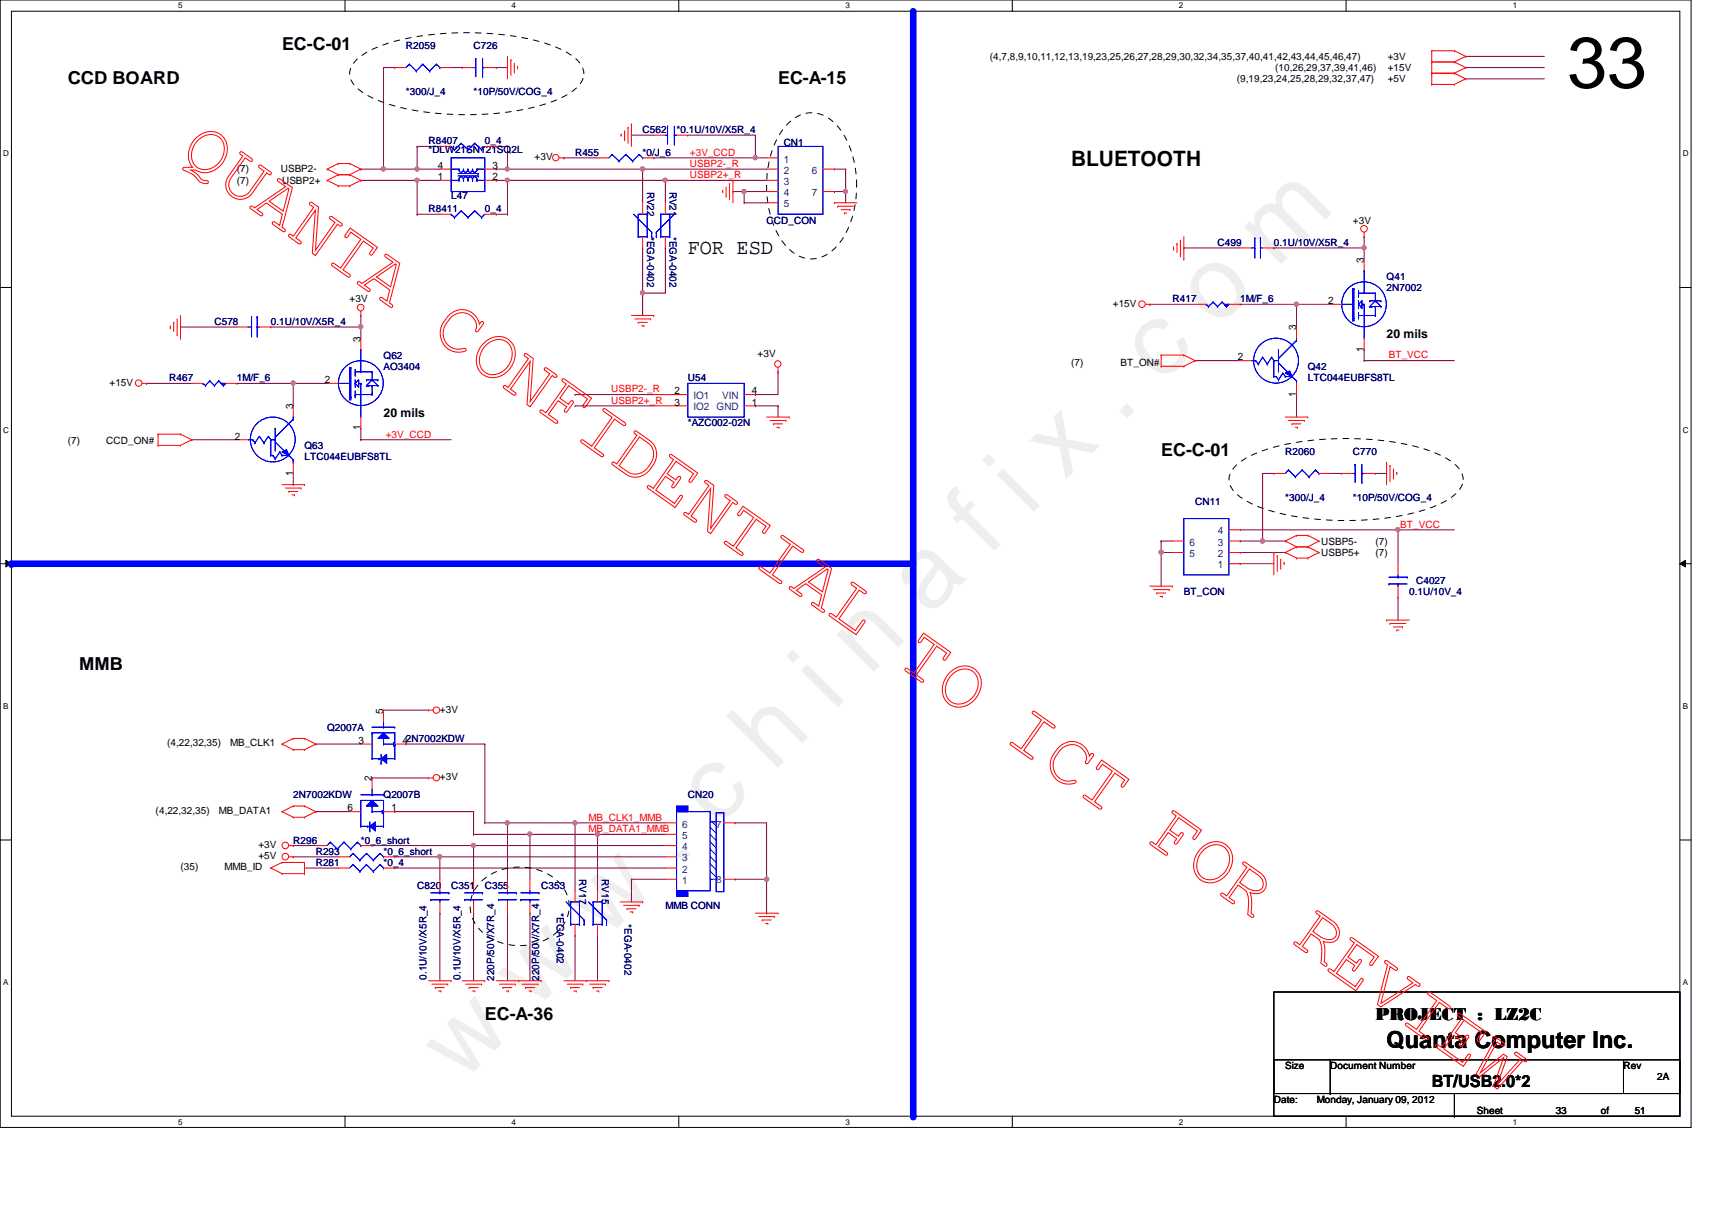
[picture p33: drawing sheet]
<svg xmlns="http://www.w3.org/2000/svg" width="297mm" height="210mm" viewBox="0 0 297 210" stroke-linecap="round" stroke-linejoin="round" font-family="sans-serif">
<defs><g id="words">
<text font-size="17.6" fill="#f0f" x="80.1" y="188" transform="rotate(-45 80.1 188)">w w w . c h i n a f i x . c o m</text>
<text font-size="12.5" x="271.9" y="15.2">33</text>
<text font-size="4.1" x="240.6" y="181.8">Quanta Computer Inc.</text>
<g font-size="3.7">
<text x="185.8" y="28.8">BLUETOOTH</text>
<text x="119.3" y="44.1">FOR ESD</text>
</g>
<g font-size="3.1">
<text x="48.9" y="8.7">EC-C-01</text>
<text x="11.8" y="14.6">CCD BOARD</text>
<text x="135" y="14.6">EC-A-15</text>
<text x="201.5" y="79.2">EC-C-01</text>
<text x="13.7" y="116.3">MMB</text>
<text x="84.1" y="177">EC-A-36</text>
<text x="238.6" y="176.9">PROJECT : LZ2C</text>
</g>
<text font-size="2.9" x="248.4" y="188.5">BT/USB2.0*2</text>
<g font-size="2.1">
<text x="240.6" y="58.7">20 mils</text>
<text x="66.5" y="72.4">20 mils</text>
</g>
<g font-size="1.8">
<text x="75.9" y="29.3">4</text>
<text x="85.5" y="29.3">3</text>
<text x="75.9" y="31.2">1</text>
<text x="85.5" y="31.2">2</text>
<text x="236.6" y="45.6" transform="rotate(-90 236.6 45.6)">3</text>
<text x="230.5" y="52.7">2</text>
<text x="62.6" y="59.3" transform="rotate(-90 62.6 59.3)">3</text>
<text x="224.9" y="57.3" transform="rotate(-90 224.9 57.3)">3</text>
<text x="214.8" y="62.5">2</text>
<text x="236.6" y="61" transform="rotate(-90 236.6 61)">1</text>
<text x="50.8" y="71" transform="rotate(-90 50.8 71)">3</text>
<text x="56.4" y="66.5">2</text>
<text x="117" y="68.4">2</text>
<text x="117" y="70.4">3</text>
<text x="130.5" y="68.4">4</text>
<text x="130.5" y="70.4">1</text>
<text x="224.9" y="68.8" transform="rotate(-90 224.9 68.8)">1</text>
<text x="40.7" y="76.2">2</text>
<text x="62.6" y="74.7" transform="rotate(-90 62.6 74.7)">1</text>
<text x="50.8" y="82.5" transform="rotate(-90 50.8 82.5)">1</text>
<text x="66.5" y="123.8" transform="rotate(-90 66.5 123.8)">5</text>
<text x="62.2" y="129">3</text>
<text x="69.8" y="129">42N7002KDW</text>
<text x="64.5" y="135.6" transform="rotate(-90 64.5 135.6)">2</text>
<text x="60.3" y="140.8">6</text>
<text x="67.9" y="140.8">1</text>
</g>
<g font-size="1.8" fill="#004080">
<text x="136" y="28.2">1</text>
<text x="136" y="30.1">2</text>
<text x="136" y="32.1">3</text>
<text x="136" y="34">4</text>
<text x="136" y="36">5</text>
<text x="140.8" y="30.1">6</text>
<text x="140.8" y="34">7</text>
<text x="120.3" y="69.3">IO1</text>
<text x="120.3" y="71.2">IO2 GND</text>
<text x="125.3" y="69.3">VIN</text>
<text x="206.4" y="94.7">6</text>
<text x="211.3" y="94.7">3</text>
<text x="211.3" y="92.7">4</text>
<text x="206.4" y="96.6">5</text>
<text x="211.3" y="98.6">1</text>
<text x="211.3" y="96.6">2</text>
<text x="118.4" y="143.6">6</text>
<text x="118.4" y="149.4">3</text>
<text x="118.4" y="147.5">4</text>
<text x="118.4" y="145.5">5</text>
<text x="118.4" y="153.3">1</text>
<text x="118.4" y="151.4">2</text>
</g>
<g font-size="1.7" fill="#000080">
<text x="70.4" y="8.5">R2059</text>
<text x="82.2" y="8.5">C726</text>
<text x="70.4" y="16.5">*300/J_4</text>
<text x="82.2" y="16.5">*10P/50V/COG_4</text>
<text x="111.5" y="23.1">C562</text>
<text x="117.4" y="23.1">*0.1U/10V/X5R_4</text>
<text x="74.3" y="26.6">*DLW21SN121SQ2L</text>
<text x="74.3" y="25.1">R8407</text>
<text x="84.1" y="25.1">0_4</text>
<text x="99.8" y="27">R455</text>
<text x="111.5" y="27">*0/J_6</text>
<text x="136" y="25.3">CN1</text>
<text x="78.3" y="34.5">L47</text>
<text x="112.3" y="33.2" transform="rotate(90 112.3 33.2)">RV22</text>
<text x="116.2" y="33.2" transform="rotate(90 116.2 33.2)">RV21</text>
<text x="74.3" y="36.8">R8411</text>
<text x="84.1" y="36.8">0_4</text>
<text x="112.3" y="41.1" transform="rotate(90 112.3 41.1)">*EGA-0402</text>
<text x="116.2" y="41.1" transform="rotate(90 116.2 41.1)">*EGA-0402</text>
<text x="133" y="38.8">CCD_CON</text>
<text x="211.2" y="42.7">C499</text>
<text x="221" y="42.7">0.1U/10V/X5R_4</text>
<text x="203.5" y="52.5">R417</text>
<text x="215.2" y="52.5">1M/F_6</text>
<text x="240.6" y="48.6">Q41</text>
<text x="240.6" y="50.5">2N7002</text>
<text x="37.2" y="56.3">C578</text>
<text x="47" y="56.3">0.1U/10V/X5R_4</text>
<text x="66.5" y="62.2">Q62</text>
<text x="66.5" y="64.2">AO3404</text>
<text x="226.9" y="64.2">Q42</text>
<text x="29.4" y="66.1">R467</text>
<text x="41.1" y="66.1">1M/F_6</text>
<text x="119.3" y="66.1">U54</text>
<text x="226.9" y="66.1">LTC044EUBFS8TL</text>
<text x="52.8" y="77.9">Q63</text>
<text x="119.3" y="74">*AZC002-02N</text>
<text x="52.8" y="79.8">LTC044EUBFS8TL</text>
<text x="223" y="78.9">R2060</text>
<text x="234.7" y="78.9">C770</text>
<text x="207.3" y="87.7">CN11</text>
<text x="223" y="86.9">*300/J_4</text>
<text x="234.7" y="86.9">*10P/50V/COG_4</text>
<text x="245.7" y="101.3">C4027</text>
<text x="205.4" y="103.3">BT_CON</text>
<text x="244.5" y="103.3">0.1U/10V_4</text>
<text x="56.8" y="126.8">Q2007A</text>
<text x="50.9" y="138.5">2N7002KDW</text>
<text x="66.5" y="138.5">Q2007B</text>
<text x="119.3" y="138.5">CN20</text>
<text x="50.9" y="146.3">R296</text>
<text x="54.8" y="148.3">R293</text>
<text x="62.6" y="146.3">*0_6_short</text>
<text x="66.5" y="148.3">*0_6_short</text>
<text x="54.8" y="150.2">R281</text>
<text x="66.5" y="150.2">*0_4</text>
<text x="72.4" y="154.1">C820</text>
<text x="78.3" y="154.1">C351</text>
<text x="84.1" y="154.1">C355</text>
<text x="93.9" y="154.1">C353</text>
<text x="100.5" y="152.5" transform="rotate(90 100.5 152.5)">RV17</text>
<text x="104.4" y="152.5" transform="rotate(90 104.4 152.5)">RV15</text>
<text x="96.6" y="158.4" transform="rotate(90 96.6 158.4)">*EGA-0402</text>
<text x="108.3" y="160.4" transform="rotate(90 108.3 160.4)">*EGA-0402</text>
<text x="115.4" y="157.7">MMB CONN</text>
<text x="74" y="170" transform="rotate(-90 74 170)">0.1U/10V/X5R_4</text>
<text x="79.9" y="170" transform="rotate(-90 79.9 170)">0.1U/10V/X5R_4</text>
<text x="85.7" y="170.1" transform="rotate(-90 85.7 170.1)">220P/50V/X7R_4</text>
<text x="93.6" y="170.1" transform="rotate(-90 93.6 170.1)">220P/50V/X7R_4</text>
</g>
<g font-size="1.7">
<text x="171.7" y="10.4">(4,7,8,9,10,11,12,13,19,23,25,26,27,28,29,30,32,34,35,37,40,41,42,43,44,45,46,47)</text>
<text x="240.8" y="10.4">+3V</text>
<text x="214.6" y="14.3">(9,19,23,24,25,28,29,32,37,47)</text>
<text x="221.2" y="12.4">(10,26,29,37,39,41,46)</text>
<text x="240.8" y="12.4">+15V</text>
<text x="240.8" y="14.3">+5V</text>
<text x="41.1" y="29.8">(7)</text>
<text x="48.7" y="29.8">USBP2-</text>
<text x="92.7" y="27.8">+3V</text>
<text x="41.1" y="31.9">(7)</text>
<text x="48.9" y="31.9">USBP2+</text>
<text x="234.7" y="38.8">+3V</text>
<text x="60.7" y="52.5">+3V</text>
<text x="193.1" y="53.2">+15V</text>
<text x="131.4" y="61.8">+3V</text>
<text x="185.8" y="63.4">(7)</text>
<text x="194.4" y="63.4">BT_ON#</text>
<text x="19" y="66.9">+15V</text>
<text x="11.8" y="77.1">(7)</text>
<text x="18.4" y="77.1">CCD_ON#</text>
<text x="229.2" y="94.5">USBP5-</text>
<text x="238.6" y="94.5">(7)</text>
<text x="229.2" y="96.5">USBP5+</text>
<text x="238.6" y="96.5">(7)</text>
<text x="76.3" y="123.7">+3V</text>
<text x="29" y="129.5">(4,22,32,35)</text>
<text x="39.9" y="129.5">MB_CLK1</text>
<text x="76.3" y="135.4">+3V</text>
<text x="27" y="141.2">(4,22,32,35)</text>
<text x="38" y="141.2">MB_DATA1</text>
<text x="44.8" y="147.1">+3V</text>
<text x="44.8" y="149.1">+5V</text>
<text x="31.3" y="151">(35)</text>
<text x="38.9" y="151">MMB_ID</text>
<text x="223" y="185.5">Size</text>
<text x="230.8" y="185.5">Document Number</text>
<text x="281.7" y="185.5">Rev</text>
<text x="221" y="191.3">Date:</text>
<text x="228.5" y="191.3">Monday, January 09, 2012</text>
<text x="287.5" y="187.4">2A</text>
<text x="256.2" y="193.3">Sheet</text>
<text x="269.9" y="193.3">33</text>
<text x="277.7" y="193.3">of</text>
<text x="283.6" y="193.3">51</text>
</g>
<g font-size="1.7" fill="#f00">
<text x="119.7" y="27">+3V_CCD</text>
<text x="119.7" y="29">USBP2-_R</text>
<text x="119.7" y="30.9">USBP2+_R</text>
<text x="241" y="62.2">BT_VCC</text>
<text x="106" y="68.1">USBP2-_R</text>
<text x="106" y="70">USBP2+_R</text>
<text x="66.9" y="75.9">+3V_CCD</text>
<text x="242.9" y="91.5">BT_VCC</text>
<text x="102.1" y="142.4">MB_CLK1_MMB</text>
<text x="102.1" y="144.4">MB_DATA1_MMB</text>
</g>
<g font-size="1.7" fill="#004080">
<text x="124.2" y="143.6">7</text>
<text x="124.2" y="153.2">8</text>
</g>
<g font-size="1.4">
<text x="30.9" y="1.4">5</text>
<text x="88.8" y="1.4">4</text>
<text x="146.7" y="1.4">3</text>
<text x="204.6" y="1.4">2</text>
<text x="262.5" y="1.4">1</text>
<text x=".5" y="27.1">D</text>
<text x="292" y="27.1">D</text>
<text x=".5" y="75.1">C</text>
<text x="292" y="75.1">C</text>
<text x=".5" y="123">B</text>
<text x="292" y="123">B</text>
<text x=".5" y="170.9">A</text>
<text x="292" y="170.9">A</text>
<text x="30.9" y="195.1">5</text>
<text x="88.8" y="195.1">4</text>
<text x="146.7" y="195.1">3</text>
<text x="204.6" y="195.1">2</text>
<text x="262.5" y="195.1">1</text>
</g>
</g></defs>
<path d="M0 0h293.4v195.6h-293.4zM2 1.9h289.5v191.7h-289.5z" fill="none" stroke="#000" stroke-width=".17"/>
<g fill="#fff">
<path d="M30.9 .2h.8v1.5h-.8z"/>
<path d="M30.9 193.8h.8v1.6h-.8z"/>
</g>
<path d="M59.9 0v1.9M59.9 193.6v2" fill="none" stroke="#000" stroke-width=".17"/>
<g fill="#fff">
<path d="M88.8 .2h.7v1.5h-.7z"/>
<path d="M88.8 193.8h.7v1.6h-.7z"/>
</g>
<path d="M117.8 0v1.9M117.8 193.6v2" fill="none" stroke="#000" stroke-width=".17"/>
<g fill="#fff">
<path d="M146.7 .2h.7v1.5h-.7z"/>
<path d="M146.7 193.8h.7v1.6h-.7z"/>
</g>
<path d="M175.6 0v1.9M175.6 193.6v2" fill="none" stroke="#000" stroke-width=".17"/>
<g fill="#fff">
<path d="M204.6 .2h.7v1.5h-.7z"/>
<path d="M204.6 193.8h.7v1.6h-.7z"/>
</g>
<path d="M233.5 0v1.9M233.5 193.6v2" fill="none" stroke="#000" stroke-width=".17"/>
<g fill="#fff">
<path d="M262.5 .2h.7v1.5h-.7z"/>
<path d="M262.5 193.8h.7v1.6h-.7z"/>
<path d="M.5 25.9h1v1.5h-1z"/>
<path d="M292 25.9h.9v1.5h-.9z"/>
<path d="M.5 73.8h1v1.6h-1z"/>
<path d="M292 73.8h.9v1.6h-.9z"/>
</g>
<path d="M0 49.9h2M291.5 49.9h1.9" fill="none" stroke="#000" stroke-width=".17"/>
<g fill="#fff">
<path d="M.5 121.8h.9v1.5h-.9z"/>
<path d="M292 121.8h.9v1.5h-.9z"/>
</g>
<path d="M0 97.8h2M1 97.2l1 .6-1 .5zM291.5 97.8l.9-.6v1.1zM291.5 97.8h1.9" fill="none" stroke="#000" stroke-width=".17"/>
<path d="M1 97.2l1 .6-1 .5zM291.5 97.8l.9-.6v1.1z" fill="#000"/>
<g fill="#fff">
<path d="M.5 169.7h.9v1.5h-.9z"/>
<path d="M292 169.7h.9v1.5h-.9z"/>
</g>
<path d="M0 145.7h2M291.5 145.7h1.9" fill="none" stroke="#000" stroke-width=".17"/>
<g fill="none" stroke="#800040" stroke-width=".17">
<path d="M254.3 11.7h.1M254.3 9.8h.1M254.3 11.7h13.7M254.3 9.8h13.7M47 56.7h.1M47 56.7h15.6M62.6 56.7h.1M62.6 56.7v2M25.4 66.5h.1M25.4 66.5h7.9M33.3 76.3h.1M33.3 76.3h7.8"/>
<path d="M41.1 66.5h.1M41.1 66.5h9.8M50.9 66.5h.1M50.9 66.5v3.9M62.6 76.3h.1M62.6 76.3h15.7"/>
</g>
<circle cx="62.6" cy="56.7" r=".37" fill="#f0f"/>
<circle cx="62.6" cy="56.7" r=".37" fill="none" stroke="#f0f" stroke-width=".17"/>
<path d="M31.3 56.7h.1M31.3 56.7h9.8M50.9 66.5h.1M50.9 66.5h5.9" fill="none" stroke="#800040" stroke-width=".17"/>
<circle cx="50.8" cy="66.5" r=".37" fill="#f0f"/>
<circle cx="50.8" cy="66.5" r=".37" fill="none" stroke="#f0f" stroke-width=".17"/>
<g fill="none" stroke="#800040" stroke-width=".17">
<path d="M62.6 31.3h.1M62.6 31.3h9.8M66.5 29.3h.1M66.5 29.3h5.9M109.6 23.5h.1M109.6 23.5h3.8M119.3 23.5h.1M119.3 23.5h11.8M131.1 23.5h.1M131.1 23.5v3.9M62.6 54.7h.1M62.6 54.7v2"/>
<path d="M62.6 74.3h.1M62.6 74.3v2M236.7 62.6h15.6M50.9 84.1h.1M50.9 82.1v2M242.6 91.9h.1M242.6 91.9h9.7M54.8 129.1h.1M54.8 129.1h7.8M64.6 135h.1M64.6 135h9.7M66.5 123.2h.1"/>
<path d="M66.5 123.2h7.8M50.9 146.7h.1M50.9 148.6h.1M50.9 146.7h3.9M50.9 148.6h7.8M52.8 150.6h.1M52.8 150.6h5.9M54.8 140.8h.1M54.8 140.8h5.9M64.6 146.7h.1M64.6 146.7h50.8M68.5 150.6h46.9"/>
<path d="M76.3 148.6h39.1"/>
</g>
<circle cx="242.5" cy="91.9" r=".37" fill="#f0f"/>
<circle cx="242.5" cy="91.9" r=".37" fill="none" stroke="#f0f" stroke-width=".17"/>
<g fill="none" stroke="#800040" stroke-width=".17">
<path d="M66.5 11.7h.1M66.5 11.7v17.6M78.3 11.7h1.9M80.2 11.7h.1M86.1 11.7h.1M86.1 11.7h1.9M254.3 13.7h.1M254.3 13.7h13.7M215.2 91.9h27.4M242.6 91.9h.1M242.6 91.9v5.9M242.6 103.6h.1"/>
<path d="M242.6 103.6v4"/>
</g>
<circle cx="66.5" cy="29.3" r=".37" fill="#f0f"/>
<circle cx="66.5" cy="29.3" r=".37" fill="none" stroke="#f0f" stroke-width=".17"/>
<path d="M66.5 11.7h2M68.5 11.7h.1M62.6 29.3h.1M62.6 29.3h3.9M238.6 82.1h.1M238.6 82.1h2" fill="none" stroke="#800040" stroke-width=".17"/>
<g fill="none" stroke="#f00" stroke-width=".17">
<path d="M88 9.8h.1M88 9.8v3.9M88.6 10.4h.1M88.6 10.4v2.7M89.2 12.5h.1M89.2 11v1.5M89.8 11.5h.1M89.8 11.5v.4M248.4 12.7h.1M248.4 10.8h.1M248.4 8.8h.1M248.4 14.6h.1"/>
<path d="M248.4 10.8h3.9M248.4 12.7h3.9M248.4 8.8v5.8M248.4 8.8h3.9M248.4 14.6h3.9M252.3 10.8h.1M252.3 12.7h.1M252.3 8.8h.1M252.3 14.6h.1M252.3 10.8l2 .9M252.3 8.8l2 1M252.3 12.7l2 1"/>
<path d="M254.3 11.7h.1M254.3 9.8h.1M254.3 13.7h.1M254.3 11.7l-2 1M254.3 9.8l-2 1M254.3 13.7l-2 .9M56.8 29.3h.1M56.8 31.3h.1M56.8 29.3l1.9 1M56.8 31.3l1.9 1M58.7 28.4h.1M58.7 30.3h.1"/>
<path d="M58.7 32.3h.1M58.7 28.4h2M58.7 28.4l-1.9 .9M58.7 30.3h2M58.7 30.3l-1.9 1M58.7 32.3h2M60.7 28.4h.1M60.7 30.3h.1M60.7 32.3h.1M60.7 28.4l1.9 .9M60.7 30.3l1.9 1M62.6 29.3h.1"/>
<path d="M62.6 31.3h.1M62.6 29.3l-1.9 1M62.6 31.3l-1.9 1M107.8 23.3h.1M107.8 23.3v.4M108.4 22.7v1.6M109 22.1h.1M109 22.1v2.7M109.6 21.5h.1M109.6 21.5v3.9M29.5 56.9h.1M29.5 56.5v.4"/>
<path d="M30.1 55.9h.1M30.1 55.9v1.6M30.7 58.1h.1M30.7 55.3v2.8M31.3 58.7h.1M31.3 54.7v4M62.6 54.7h.1M62.6 54v.7M24.7 66.5h.7M25.4 66.5h.1M27.4 77.3h.1M27.4 75.3h.1"/>
<path d="M27.4 77.3h3.9M27.4 75.3v2M27.4 75.3h3.9M31.3 77.3h.1M31.3 75.3h.1M31.3 75.3l2 1M33.3 76.3h.1M33.3 76.3l-2 1M48.9 84.1h3.9M49.5 84.7h2.7M50.1 85.3h.1M50.1 85.3h1.5"/>
<path d="M50.7 85.9h.4M51.1 85.9h.1M52.2 84.7h.1M52.8 84.1h.1M240.6 80.2h.1M240.6 80.2v3.9M241.2 80.8h.1M241.2 80.8v2.7M241.8 82.9h.1M241.8 81.4v1.5M242.4 82h.1M242.4 82v.3"/>
<path d="M240.6 107.6h.1M240.6 107.6h3.9M241.2 108.2h.1M241.2 108.2h2.7M241.8 108.8h1.5M242.4 109.3h.1M242.4 109.3h.3M243.3 108.8h.1M48.9 129.1h.1M48.9 129.1l2 .9M50.9 128.1h.1M50.9 130h.1"/>
<path d="M50.9 139.8h.1M50.9 128.1h1.9M50.9 128.1l-2 1M50.9 130h1.9M50.9 139.8h1.9M50.9 139.8l-2 1M52.8 128.1h.1M52.8 130h.1M52.8 139.8h.1M52.8 128.1l2 1M52.8 139.8l2 1M54.8 129.1h.1"/>
<path d="M54.8 129.1l-2 .9M47 150.6h.1M47 150.6l1.9 1M48.9 151.6h.1M48.9 149.6h.1M48.9 140.8h.1M48.9 151.6h3.9M48.9 149.6h3.9M48.9 149.6l-1.9 1M48.9 140.8l2 1M50.1 146.7h.8M50.1 148.6h.8"/>
<path d="M50.9 141.8h.1M50.9 146.7h.1M50.9 148.6h.1M50.9 141.8h1.9M52.8 151.6h.1M52.8 149.6h.1M52.8 141.8h.1M52.8 149.6v2M54.8 140.8h.1M54.8 140.8l-2 1"/>
<circle cx="62.6" cy="53.4" r=".57"/>
<circle cx="24.1" cy="66.5" r=".56"/>
<circle cx="49.5" cy="146.7" r=".57"/>
<circle cx="49.5" cy="148.6" r=".57"/>
</g>
<path d="M221 172.1h70.5v17.6h-70.5zM221 189.7h70.5v3.9h-70.5zM221 183.9h70.5v5.8h-70.5zM252.3 193.6h.1M252.3 189.7v3.9M281.7 183.9h.1M281.7 183.9v5.8" fill="none" stroke="#000" stroke-width=".17"/>
<path d="M158.5 1.9v191.7" fill="none" stroke="#00f" stroke-width="1.1"/>
<circle cx="158.5" cy="193.6" r=".57" fill="#00f"/>
<path d="M2 97.8h156.5" fill="none" stroke="#00f" stroke-width="1.1"/>
<circle cx="2" cy="97.8" r=".57" fill="#00f"/>
<path d="M61.7 10.5a15.7 15.7 0 0 1 7.3-3.5 52.4 52.4 0 0 1 25.6 .5 11.4 11.4 0 0 1 6.2 3.8 2.85 2.85 0 0 1-.5 3.7 15.9 15.9 0 0 1-7.3 3.5 52 52 0 0 1-25.6-.4 11.4 11.4 0 0 1-6.3-3.8 2.86 2.86 0 0 1 .6-3.8zM136.3 21.8a5.5 5.5 0 0 1 9 0 17.2 17.2 0 0 1 3.1 13.5 12.5 12.5 0 0 1-4.8 8.8 5.4 5.4 0 0 1-7.3-1.5 16.5 16.5 0 0 1-3.2-12 15.5 15.5 0 0 1 3.2-8.8zM214.3 80.9a15.7 15.7 0 0 1 7.2-3.5 52.4 52.4 0 0 1 25.7 .5 11.4 11.4 0 0 1 6.2 3.8 2.85 2.85 0 0 1-.6 3.7 15.9 15.9 0 0 1-7.3 3.5 52 52 0 0 1-25.6-.4 11.4 11.4 0 0 1-6.2-3.8 2.86 2.86 0 0 1 .6-3.8z" fill="none" stroke="#000" stroke-width=".17" stroke-dasharray="1 1 1 1 1 1 1 1"/>
<path d="M35.2 66.5h.1M35.2 66.5l.4 .4M35.6 66.9h.1M36.4 66.1h.1M36.4 66.1l.8 .8M36.4 66.1l-.8 .8M37.2 66.9h.1M38 66.1h.1M38 66.1l.8 .8M38 66.1l-.8 .8M38.8 66.9h.1M39.2 66.5l-.4 .4" fill="none" stroke="#00f" stroke-width=".17"/>
<path d="M38.4 66.5h.8l-.4 .4z" fill-rule="evenodd" fill="#00f"/>
<g fill="none" stroke="#00f" stroke-width=".17">
<path d="M35.2 66.5h.1M35.2 66.5l.4 .4M35.6 66.9h.1M36.4 66.1h.1M36.4 66.1l.8 .8M36.4 66.1l-.8 .8M37.2 66.9h.1M38 66.1h.1M38 66.1l.8 .8M38 66.1l-.8 .8M38.4 66.5h.8l-.4 .4zM38.8 66.9h.1"/>
<path d="M39.2 66.5l-.4 .4"/>
</g>
<path d="M38.4 66.5h.8l-.4 .4z" fill-rule="evenodd" fill="#00f"/>
<g fill="none" stroke="#00f" stroke-width=".17">
<path d="M71 11.1h.1M71 11.1l-.6 .6M71 11.1l1.2 1.2M72.2 12.3h.1M73.4 11.1h.1M73.4 11.1l-1.2 1.2M73.4 11.1l1.1 1.2M74.5 12.3h.1M75.7 11.1h.1M75.7 11.1l-1.2 1.2M75.7 11.1l.6 .6M76.3 11.7h.1"/>
<path d="M82.2 11.7h.3M82.5 11.7h.1M82.5 10.2h.1M82.5 10.2v3.1M83.7 13.3h.1M83.7 11.7h.1M83.7 11.7h.4M83.7 10.2v3.1M115.4 23.5h.4M115.8 21.9h.1M115.8 23.5h.1M115.8 21.9v3.1"/>
<path d="M117 23.5h.1M117 23.5h.4M117 21.9v3.1M43 56.7h.6M43.6 54.9h.1M43.6 56.7h.1M43.6 54.9v3.6M44.6 56.7h.1M44.6 54.9h.1M44.6 56.7h.4M44.6 54.9v3.6M235.7 54.7h2.9"/>
<path d="M236.7 50.8h1.9M237.7 53.2h.1M237.7 52.2h.1M237.7 53.2h1.9M237.7 52.2h1.9M237.9 53.2h.1M238 53.2h.1M238.6 53.2h.1M238.6 50.8h.1M238.6 52.2h.1M238.6 54.7h.1M238.6 50.8v1.4"/>
<path d="M238.6 53.2v1.5M238.6 52.2l1 1M238.6 52.2l-.9 1M239.6 53.2h.1M239.6 52.2h.1M38.4 66.5h.8l-.4 .4zM58.7 66.5h2M60.7 69h.1M60.7 66.5h.1M60.7 69.2h.1M60.7 69.2h.2M60.9 63.8h.1"/>
<path d="M60.9 68.8h.1M60.9 69.2h.1M60.9 63.8h-.2v5.4M60.9 63.8v5.4M61.6 64.5h.1M61.6 66.5h.1M61.6 65.9h.1M61.6 67.1h.1M61.6 67.9h.1M61.6 68.6h.1M61.6 64.1h.1M61.6 64.9h.1"/>
<path d="M61.6 65.1h.1M61.6 68.5h.1M61.6 68.8h.1M61.6 64.5h3M61.6 66.5l.4 .4M61.6 64.1v1M61.6 65.9v1.2M61.6 67.9v.9M61.6 68.5h3M62 66.9h.1M62 66.9l.2 .2M62.2 67.1h.1"/>
<path d="M62.2 65.9h.1M62.2 66.5h.1M62.2 66.5h.4M62.2 65.9l-.6 .6M62.2 65.9v1.2M62.6 66.5h.1M62.6 60.6h.1M62.6 60.6v3.9M62.6 66.5v5.8M63.6 66.9h.1M63.6 65.9h.1M63.6 66.9h2"/>
<path d="M63.6 65.9h2M63.8 66.9h.1M64 66.9h.1M64.6 66.9h.1M64.6 64.5h.1M64.6 65.9h.1M64.6 68.5h.1M64.6 64.5v1.4M64.6 66.9v1.6M64.6 65.9l1 1M64.6 65.9l-1 1M65.6 66.9h.1"/>
<path d="M65.6 65.9h.1M242.6 99.7v.4M241 101.3h.1M241 101.3h3.1M241 100.1h3.1M242.6 100.1h.1M242.6 101.3h.1M242.6 101.3v.4M244.1 100.1h.1"/>
<circle cx="236.6" cy="52.8" r="3.9"/>
<circle cx="62.6" cy="66.5" r="3.9"/>
</g>
<g fill="none" stroke="#f00" stroke-width=".17">
<path d="M68.5 11.7h1.9M76.3 11.7h2M80.2 11.7h2M84.1 11.7h2M113.4 23.5h2M117.4 23.5h1.9M41.1 56.7h1.9M45 56.7h2M62.6 58.7v1.9M33.3 66.5h1.9M39.2 66.5h1.9M56.8 66.5h1.9"/>
<path d="M62.6 72.3v2M242.6 97.8v1.9M242.6 101.7v1.9"/>
</g>
<path d="M66.5 127.1l1 1h-1.9z" fill="#00f"/>
<path d="M66.5 127.1l1 1h-1.9z" fill="none" stroke="#00f" stroke-width=".17"/>
<path d="M66.1 131.6l1-.7v1.5z" fill="#00f"/>
<g fill="none" stroke="#00f" stroke-width=".17">
<path d="M64.6 127.1h.1M64.6 131.6h.1M64.6 127.1v4.5M64.6 127.1h3.9M64.6 126.2h3.9M64.6 131.6h1.5M65.7 131.6h.1M66.1 131.6l1-.7v1.5zM66.1 132.4h.1M66.1 130.9v1.5M66.5 129.1h.1M66.5 128.1h.1"/>
<path d="M66.5 126.2h.1M66.5 129.1h2M66.5 125.2v1M66.5 128.1v1M67.1 131.6h.1M67.1 131.6h1.4"/>
</g>
<path d="M66.5 127.1l1 1h-1.9z" fill="#00f"/>
<path d="M66.5 127.1l1 1h-1.9z" fill="none" stroke="#00f" stroke-width=".17"/>
<path d="M66.1 131.6l1-.7v1.5z" fill="#00f"/>
<g fill="none" stroke="#00f" stroke-width=".17">
<path d="M64.6 127.1h.1M64.6 131.6h.1M64.6 127.1v4.5M64.6 127.1h3.9M64.6 126.2h3.9M64.6 131.6h1.5M65.7 131.6h.1M66.1 131.6l1-.7v1.5zM66.1 132.4h.1M66.1 130.9v1.5M66.5 129.1h.1M66.5 128.1h.1"/>
<path d="M66.5 126.2h.1M66.5 129.1h2M66.5 125.2v1M66.5 128.1v1M67.1 131.6h.1M67.1 131.6h1.4"/>
</g>
<path d="M62.6 129.1h2M66.5 123.2v2" fill="none" stroke="#f00" stroke-width=".17"/>
<path d="M63.6 139.8l1-.9 1 .9z" fill="#00f"/>
<path d="M63.6 139.8l1-.9 1 .9z" fill="none" stroke="#00f" stroke-width=".17"/>
<path d="M64.2 143.3l.9-.7v1.5z" fill="#00f"/>
<g fill="none" stroke="#00f" stroke-width=".17">
<path d="M62.6 138.9h.1M62.6 138.9v4.4M62.6 138.9h3.9M62.6 137.9h3.9M64.6 139.8h.1M64.6 137.9h.1M64.6 136.9v1M64.6 139.8v1M66.5 138.9h.1M66.5 137.9h.1M66.5 138.9v4.4M62.6 143.3h.1"/>
<path d="M62.6 143.3h1.6M63.8 143.3h.1M64.2 143.3l.9-.7v1.5zM64.2 144.1h.1M64.2 142.6v1.5M64.6 140.8h.1M64.6 140.8h1.9M65.1 143.3h.1M65.1 143.3h1.4M66.3 140.6h.1M66.3 141h.1M66.3 140.6h.2"/>
<path d="M66.3 140.6v.4M66.3 141h.2M66.5 140.8h.1M66.5 143.3h.1M66.5 141h.1"/>
</g>
<path d="M63.6 139.8l1-.9 1 .9z" fill="#00f"/>
<path d="M63.6 139.8l1-.9 1 .9z" fill="none" stroke="#00f" stroke-width=".17"/>
<path d="M64.2 143.3l.9-.7v1.5z" fill="#00f"/>
<g fill="none" stroke="#00f" stroke-width=".17">
<path d="M62.6 138.9h.1M62.6 138.9v4.4M62.6 138.9h3.9M62.6 137.9h3.9M64.6 139.8h.1M64.6 137.9h.1M64.6 136.9v1M64.6 139.8v1M66.5 138.9h.1M66.5 137.9h.1M66.5 138.9v4.4M61.3 150h.1"/>
<path d="M61.3 148h.1M61.3 150l-.6 .6M61.3 150l1.1 1.2M61.3 148l-.6 .6M61.3 148l1.1 1.2M62.4 151.2h.1M62.4 149.2h.1M62.6 143.3h.1M62.6 143.3h1.6M63.6 150h.1M63.6 148h.1M63.6 150l-1.2 1.2"/>
<path d="M63.6 150l1.2 1.2M63.6 148l-1.2 1.2M63.6 148l1.2 1.2M63.8 143.3h.1M64.2 143.3l.9-.7v1.5zM64.2 144.1h.1M64.2 142.6v1.5M64.6 140.8h.1M64.6 140.8h1.9M64.8 151.2h.1M64.8 149.2h.1M65.1 143.3h.1"/>
<path d="M65.1 143.3h1.4M66 150h.1M66 148h.1M66 150l-1.2 1.2M66 150l.5 .6M66 148l-1.2 1.2M66 148l.5 .6M66.3 140.6h.1M66.3 141h.1M66.3 140.6h.2M66.3 140.6v.4M66.3 141h.2"/>
<path d="M66.5 140.8h.1M66.5 143.3h.1M66.5 141h.1M66.5 150.6h.1M66.5 148.6h.1"/>
</g>
<path d="M236.7 82.1h1.9M64.6 135v1.9M58.7 150.6h2M58.7 148.6h2M60.7 140.8h1.9M66.5 140.8h2M66.5 150.6h2M66.5 148.6h2" fill="none" stroke="#f00" stroke-width=".17"/>
<path d="M48.9 78.4l.8-.4 .4 1z" fill="#00f"/>
<g fill="none" stroke="#00f" stroke-width=".17">
<path d="M43 76.3h.9M43.9 76.3h.1M43.9 76.3l.3 .5M44.2 76.8h.1M45 75.7h.1M45 75.7l-.8 1.1M45 75.7l.8 1.1M45.8 76.8h.1M46.6 75.7h.1M46.6 75.7l-.8 1.1M46.6 75.7l.4 .6M47 76.3h.1"/>
<path d="M47 79h.1M47 76.3h.7M47 76.3v2.7M47 79h.4M47.4 79h.1M47.4 79l.3 .6M47.7 76.3h.1M47.7 74.3h.1M47.7 79.6h.1M47.7 74.3v3.9M47.7 76.7l1.6 1.5M48.6 78.4h.1"/>
<path d="M48.6 78.4l-.9 1.2M48.6 78.4l.3 .6M48.9 78.4l.8-.4 .4 1zM48.9 79h.1M48.9 79h1.2M49.3 78.2h.1M50.1 79h.1M50.1 79l.8 .8M50.9 79.8h.1M50.9 72.7h.1M50.9 72.3h.1M50.9 72.3v.4"/>
<path d="M50.9 79.8v.4M50.9 72.7l-3.2 3.2M50.9 80.2h.1"/>
<circle cx="47.3" cy="76.2" r="3.9"/>
</g>
<path d="M48.9 78.4l.8-.4 .4 1z" fill="#00f"/>
<g fill="none" stroke="#00f" stroke-width=".17">
<path d="M43 76.3h.9M43.9 76.3h.1M43.9 76.3l.3 .5M44.2 76.8h.1M45 75.7h.1M45 75.7l-.8 1.1M45 75.7l.8 1.1M45.8 76.8h.1M46.6 75.7h.1M46.6 75.7l-.8 1.1M46.6 75.7l.4 .6M47 76.3h.1"/>
<path d="M47 79h.1M47 76.3h.7M47 76.3v2.7M47 79h.4M47.4 79h.1M47.4 79l.3 .6M47.7 76.3h.1M47.7 74.3h.1M47.7 79.6h.1M47.7 74.3v3.9M47.7 76.7l1.6 1.5M48.6 78.4h.1"/>
<path d="M48.6 78.4l-.9 1.2M48.6 78.4l.3 .6M48.9 78.4l.8-.4 .4 1zM48.9 79h.1M48.9 79h1.2M49.3 78.2h.1M50.1 79h.1M50.1 79l.8 .8M50.9 79.8h.1M50.9 72.7h.1M50.9 72.3h.1M50.9 72.3v.4"/>
<path d="M50.9 79.8v.4M50.9 72.7l-3.2 3.2M50.9 80.2h.1M57.3 146.1h.1M57.3 146.1l-.5 .6M57.3 146.1l1.2 1.2M58.5 147.3h.1M59.7 146.1h.1M59.7 146.1l-1.2 1.2M59.7 146.1l1.2 1.2M60.9 147.3h.1M62 146.1h.1"/>
<path d="M62 146.1l-1.1 1.2M62 146.1l.6 .6M62.6 146.7h.1"/>
<circle cx="47.3" cy="76.2" r="3.9"/>
</g>
<path d="M41.1 76.3h1.9M50.9 70.4v1.9M50.9 80.2v1.9M54.8 146.7h2M62.6 146.7h2" fill="none" stroke="#f00" stroke-width=".17"/>
<circle cx="62.6" cy="56.7" r=".37" fill="#f0f"/>
<circle cx="62.6" cy="56.7" r=".37" fill="none" stroke="#f0f" stroke-width=".17"/>
<circle cx="50.8" cy="66.5" r=".37" fill="#f0f"/>
<circle cx="50.8" cy="66.5" r=".37" fill="none" stroke="#f0f" stroke-width=".17"/>
<circle cx="242.5" cy="91.9" r=".37" fill="#f0f"/>
<circle cx="242.5" cy="91.9" r=".37" fill="none" stroke="#f0f" stroke-width=".17"/>
<circle cx="66.5" cy="29.3" r=".37" fill="#f0f"/>
<circle cx="66.5" cy="29.3" r=".37" fill="none" stroke="#f0f" stroke-width=".17"/>
<g fill="none" stroke="#f00" stroke-width=".17">
<path d="M34 24a3.1 3.1 0 0 1 5.1 .3 4.1 4.1 0 0 1-4 5.6l-1.2-.4h-.8a4.3 4.3 0 0 1 1.9 1.6l1 .3 .1 .4a1.82 1.82 0 0 1-2.1-1.1l-.7-.5-1.4-.7-.2-.2 .2-.2 1.5-.1a3.8 3.8 0 0 1 .6-5zM34.4 24.3a2.54 2.54 0 0 1 2.5-.9 2.54 2.54 0 0 1 2 1.9 3.5 3.5 0 0 1-4.2 4 2.84 2.84 0 0 1-.8-4.4zM41.6 26.4l.2-.1 .3 .1 1.5 1.1 .2 .3-.3 .2-.9-.6-2.5 3.5a2.01 2.01 0 0 0 .4 2.8 2.01 2.01 0 0 0 2.9-.5l2.4-3.5-.9-.7 .1-.4 .4 .1 1.6 1.2a.26 .26 0 0 1-.2 .4l-.5-.3-2.5 3.5a2.53 2.53 0 0 1-3.6 .6 2.53 2.53 0 0 1-.6-3.5l2.5-3.5-.5-.4zM43.4 35.8l.3-.1 .5 .3 5.4-3.6-1.4-1a.26 .26 0 0 1 0-.3 .26 .26 0 0 1 .2-.1l2.3 1.6-1.8 6.8 .6 .4a.25 .25 0 0 1 0 .3 .25 .25 0 0 1-.3 .1l-1.8-1.2-.2-.3 .3-.2 1 .6 .5-1.9-2.8-2-1.6 1.1 1 .8-.2 .3h-.3l-1.5-1.2-.2-.2zM46.7 34.9l3.3-2.2 .1 .1-1 3.8zM53.7 35.2l.1-.1 .4 .1 1.1 .7-.6 7.5 3.4-4.8-.9-.7v-.3l.3-.1 .2 .1 1.5 1.1 .2 .3-.3 .2-.5-.3-3.9 5.4-.5-.4 .5-7.4-3.4 4.8 .9 .7v.2l-.1 .1-.3-.1-1.6-1.1-.1-.2 .3-.3 .5 .4 3.5-5-.7-.5zM60.8 39.6l4.7 3.3-1 1.3h-.3l-.1-.2 .7-1-1.8-1.2-3.5 5 1.2 .9v.3l-.2 .1-2.8-1.9-.2-.3 .3-.3 1.3 .9 3.5-5-1.7-1.2-.7 .9h-.3l-.1-.3 .1-.2zM62 48.9h.3l.5 .3 5.4-3.7-1.4-1a.26 .26 0 0 1 0-.3 .26 .26 0 0 1 .3-.1l2.3 1.6-1.8 6.8 .5 .5a.25 .25 0 0 1 0 .2 .25 .25 0 0 1-.3 .1l-1.8-1.2-.1-.3 .3-.2 .9 .6 .5-1.9-2.7-2-1.7 1.2 1 .7-.1 .4-.4-.1-1.5-1.1-.2-.3zM65.3 48l3.3-2.2 .2 .1-1 3.9zM77.8 54.7a3.1 3.1 0 0 1 3.2-.9 3.1 3.1 0 0 1 2.2 2.4l.3-.4 .4 .1-.1 .3-.8 1.2-.3 .2-.2-.2a2.42 2.42 0 0 0-.8-2.7 2.42 2.42 0 0 0-2.9-.1 4.1 4.1 0 0 0-1.8 4 2.73 2.73 0 0 0 3.6 1.8l.3 .2-.1 .2a3.2 3.2 0 0 1-3.8-.9 3.2 3.2 0 0 1-.1-4zM83.9 59.5a3.2 3.2 0 0 1 5.1 .3 4.1 4.1 0 0 1-4 5.7 3.1 3.1 0 0 1-2-4.7zM84.3 59.9a2.54 2.54 0 0 1 2.6-1 2.54 2.54 0 0 1 1.9 1.9 3.5 3.5 0 0 1-4.1 4.1 2.84 2.84 0 0 1-.8-4.5z"/>
<path d="M91 61.4l.1-.1 .3 .1 1.1 .8-.5 7.4 3.4-4.8-.9-.6v-.3l.2-.1 .2 .1 1.6 1.1 .1 .2-.3 .3-.5-.4-3.8 5.5-.6-.4 .6-7.5-3.4 4.8 .9 .7v.3l-.1 .1-.4-.1-1.5-1.1-.2-.3 .3-.2 .6 .3 3.5-5-.7-.5zM97.5 65.8l.2-.1 .3 .1 4.6 3.3-1 1.4-.2 .2h-.2l-.1-.3 .8-1.2-3.2-2.3-1.6 2.2 1.5 1 .5-.6a.26 .26 0 0 1 .3 0 .26 .26 0 0 1 .1 .3l-1.2 1.7a.26 .26 0 0 1-.3 0 .26 .26 0 0 1-.1-.3l.4-.6-1.5-1.1-1.7 2.4 1.6 1.2-.1 .3-.3-.1-2.4-1.7-.2-.2 .1-.3h.2l.7 .5 3.5-5-.7-.5zM104.6 71l.1-.1 .4 .1 3.3 2.3 .2 .3-.4 .2-1.6-1.1-3.5 5 1.6 1.2v.2l-.3 .1-3.5-2.4-.1-.3 .3-.2 1.6 1.1 3.5-5-1.4-1-.2-.3zM110 74.9l.3-.2 .2 .1 2.2 1.6a3.2 3.2 0 0 1 .2 4.9 3.1 3.1 0 0 1-4.3 1l-2.3-1.6-.1-.3 .3-.2 .5 .3 3.5-5-.5-.4zM110.9 75.8l1.5 1.1a2.49 2.49 0 0 1 .5 3.5 2.98 2.98 0 0 1-3.5 1.7l-2-1.3zM116.2 78.9l.1-.1 .3 .1 4.5 3.2-1.1 1.4-.2 .2-.2-.1-.1-.2 .8-1.2-3-2.2-1.5 2.2 1.5 1.1 .4-.6 .4 .1-.1 .3-.9 1.4-.3 .1-.2-.1 .4-.8-1.5-1.1-1.7 2.4 3.2 2.3 1-1.3h.3l.1 .1-.1 .3-1.2 1.6-4.6-3.2-.2-.3 .2-.3h.1l.7 .5 3.6-5-.7-.5zM122.3 83.4l.1-.1 .3 .1 1.1 .8-.5 7.5 3.4-4.8-.9-.7v-.3l.3-.1 .1 .1 1.6 1.1 .2 .3-.3 .2-.6-.3-3.8 5.4-.5-.4 .5-7.5-3.4 4.8 .9 .7v.3l-.1 .1-.3-.1-1.6-1.1-.2-.3 .4-.2 .5 .3 3.5-5-.7-.5zM128.9 87.8l4.7 3.4-.9 1.3h-.3l-.1-.3 .6-.9-1.7-1.2-3.5 5 1.2 .9v.2l-.3 .1-2.7-1.9-.2-.3 .3-.2 1.2 .9 3.6-5-1.8-1.3-.6 .9h-.3l-.1-.2 .1-.2zM135.5 93l.2-.1 .3 .1 3.3 2.3 .2 .3-.3 .2-1.7-1.1-3.5 5 1.6 1.2v.2l-.3 .1-3.5-2.4-.1-.3 .3-.2 1.6 1.1 3.5-5-1.4-1-.2-.3zM137 101.9l.2-.1 .5 .3 5.4-3.7-1.4-1a.26 .26 0 0 1 0-.3 .26 .26 0 0 1 .3-.1l2.3 1.6-1.8 6.9 .5 .4a.25 .25 0 0 1 0 .2 .25 .25 0 0 1-.2 .1l-1.8-1.2-.2-.3 .3-.2 1 .6 .5-1.9-2.8-1.9-1.6 1.1 .9 .7-.1 .4-.3-.1-1.6-1.1-.2-.3zM140.3 101l3.2-2.3 .2 .1-1 3.9zM147.7 101.1l.3-.1 .1 .1 2.2 1.5a.26 .26 0 0 1 0 .3 .26 .26 0 0 1-.3 .1l-.9-.6-3.6 5 2.9 2 1.2-1.7 .3-.2 .1 .1 .1 .1-.1 .3-1.5 2.1-4.5-3.2-.2-.3 .3-.2 1 .6 3.5-4.9-.9-.7z"/>
<path d="M160.2 109.8l4.8 3.4-1 1.3h-.3l-.1-.3 .6-.9-1.7-1.2-3.5 5 1.2 .9v.2l-.2 .2-2.8-2-.2-.2 .3-.3 1.3 .9 3.5-5-1.7-1.2-.7 .9-.3-.1-.1-.2 .1-.2zM164.8 116.7a3.2 3.2 0 0 1 5.1 .3 4.1 4.1 0 0 1-4 5.6 3.1 3.1 0 0 1-2-4.7zM165.2 117a2.54 2.54 0 0 1 2.6-.9 2.54 2.54 0 0 1 1.9 1.9 3.5 3.5 0 0 1-4.2 4 2.84 2.84 0 0 1-.8-4.4zM179.1 123.5l.2-.1 .3 .1 3.3 2.3 .2 .3-.3 .2-1.7-1.1-3.5 5 1.6 1.1v.3l-.3 .1-3.5-2.4-.1-.3 .3-.2 1.6 1.1 3.5-5-1.4-1-.2-.3zM183.7 129.7a3.1 3.1 0 0 1 3.1-1 3.1 3.1 0 0 1 2.2 2.5l.4-.5 .3 .2v.3l-.9 1.1-.2 .2-.3-.1a2.42 2.42 0 0 0-.8-2.8 2.42 2.42 0 0 0-2.8-.1 4.1 4.1 0 0 0-1.9 4 2.73 2.73 0 0 0 3.7 1.8l.2 .3v.1a3.2 3.2 0 0 1-3.8-.9 3.2 3.2 0 0 1-.1-3.9zM191.1 131.8l4.8 3.4-1 1.3h-.3l-.1-.3 .6-.9-1.7-1.2-3.5 5 1.2 .9v.3l-.2 .1-2.8-2-.2-.2 .3-.3 1.3 .9 3.5-5-1.7-1.2-.7 .9h-.3l-.1-.3 .1-.2zM203.4 140.7l.1-.1 .3 .1 4.7 3.3-1 1.5-.3 .1h-.1l-.1-.3 .8-1.2-3.3-2.3-1.5 2.2 1.5 1.1 .4-.6a.26 .26 0 0 1 .3 0 .26 .26 0 0 1 .1 .2l-1.2 1.7a.26 .26 0 0 1-.2 0 .26 .26 0 0 1-.1-.3l.4-.6-1.5-1.1-1.7 2.4 1.6 1.2-.2 .4-.3-.1-2.4-1.7-.2-.3 .2-.2 .1-.1 .8 .5 3.5-5-.7-.5zM208.4 147.2a3.2 3.2 0 0 1 5.1 .3 4.1 4.1 0 0 1-4 5.6 3.1 3.1 0 0 1-2-4.7zM208.8 147.5a2.54 2.54 0 0 1 2.6-.9 2.54 2.54 0 0 1 1.9 1.9 3.5 3.5 0 0 1-4.2 4 2.84 2.84 0 0 1-.8-4.4zM215.7 149.6l.1-.1 .3 .1 2.6 1.8a1.94 1.94 0 0 1 1 1.9 1.94 1.94 0 0 1-1.3 1.7l-1.5-.1 .3 1.3-.1 2.2 .4 .4-.1 .3-.9-.5 .1-2.3-.2-1.4-.2-.4-1.4-1-1.5 2.2 .9 .7-.1 .4-.4-.1-1.9-1.4v-.3l.3-.1 .7 .5 3.6-5-.7-.5zM216.8 150.7a3.8 3.8 0 0 1 2.3 2.2 1.25 1.25 0 0 1-.3 1.4 1.25 1.25 0 0 1-1.5 .2l-1-.5-1.2-.9zM228.4 158.1l.1-.1 .3 .1 2.6 1.8a1.94 1.94 0 0 1 1 1.9 1.94 1.94 0 0 1-1.3 1.7l-1.5-.2 .3 1.4-.1 2.2 .4 .3-.1 .4-.9-.5 .1-2.3-.2-1.4-.2-.4-1.4-1-1.5 2.2 .9 .7-.1 .3h-.4l-1.9-1.4v-.3l.3-.1 .7 .5 3.6-5-.7-.5z"/>
<path d="M229.5 159.2a3.8 3.8 0 0 1 2.3 2.2 1.25 1.25 0 0 1-.3 1.4 1.25 1.25 0 0 1-1.5 .1l-1-.5-1.2-.8zM234.3 162.8l.1-.1h.3l4.5 3.2-1 1.4-.3 .2-.2-.1-.1-.2 .8-1.2-3-2.1-1.5 2.1 1.5 1.1 .4-.6 .4 .1-.1 .3-.9 1.4-.3 .2-.2-.2 .4-.8-1.5-1-1.7 2.3 3.2 2.3 1-1.3h.3l.1 .1-.1 .3-1.1 1.7-4.7-3.3-.2-.3 .2-.2h.1l.8 .4 3.5-4.9-.7-.6zM240.3 166.7l.1-.1 .3 .1 1.6 1.1 .2 .3-.3 .2-1-.6-1.6 6.3 5.5-3.5-.9-.7a.25 .25 0 0 1 0-.3 .25 .25 0 0 1 .3-.1l1.7 1.2 .2 .3-.1 .1-.2 .1-.5-.3-6 3.9-.6-.4 1.7-6.9-.4-.4zM247.7 172.2l.1-.1h.3l3.4 2.4 .1 .3-.3 .2-1.6-1.1-3.5 5 1.6 1.1v.3l-.3 .1-3.5-2.4-.2-.3 .4-.2 1.6 1.1 3.5-5-1.5-1-.1-.3zM252.9 175.9l.1-.1 .3 .1 4.5 3.1-1 1.4-.3 .2h-.1l-.1-.3 .8-1.2-3.1-2.1-1.5 2.1 1.5 1.1 .5-.6 .3 .1v.3l-1 1.4-.3 .2-.2-.2 .4-.8-1.5-1-1.7 2.4 3.3 2.3 1-1.4h.3v.1v.3l-1.2 1.7-4.7-3.3-.2-.3 .2-.2h.1l.8 .5 3.5-5-.7-.6zM259 179.9l.2-.1 .2 .1 1.5 1 .2 .3-.3 .3-1.1-.7-2.9 5.3 4.1-3.2 .6 .4-1.7 4.9 4-4.5-1-.8a.25 .25 0 0 1 0-.3 .25 .25 0 0 1 .3-.1l1.7 1.2 .1 .1v.3l-.3 .1-.3-.3-4.5 5-.7-.5 1.8-4.9-4.1 3.3-.7-.5 3.2-5.8-.3-.3z"/>
</g>
<use href="#words"/>
</svg>
